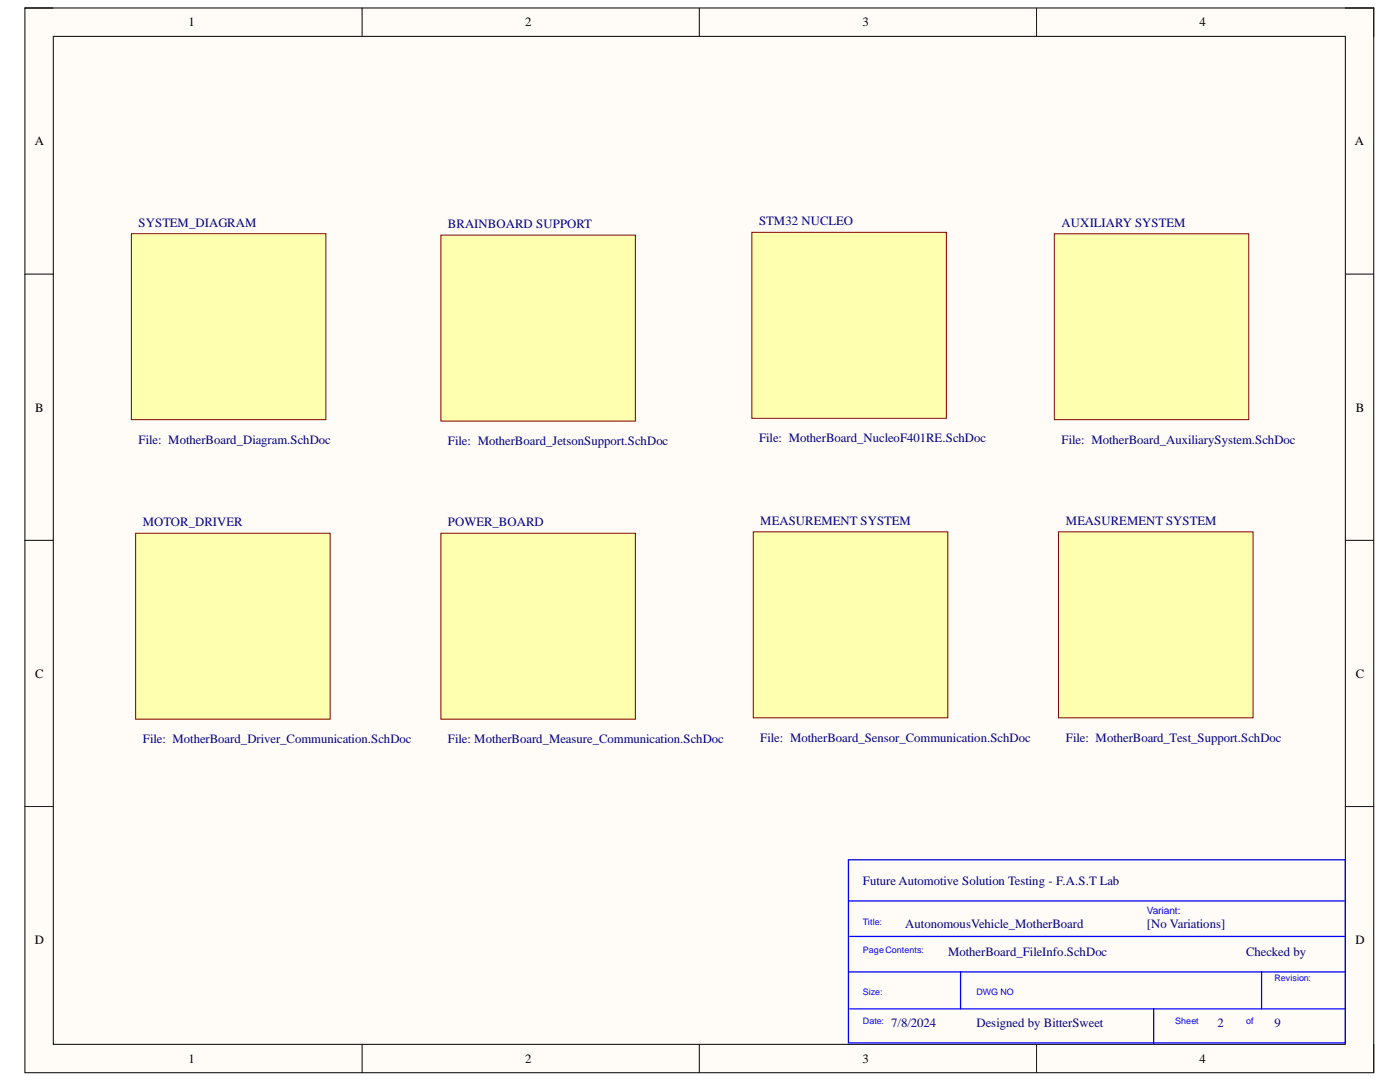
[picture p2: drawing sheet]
<svg xmlns="http://www.w3.org/2000/svg" width="279mm" height="216mm" viewBox="0 0 279 216" stroke-linecap="round" stroke-linejoin="round" font-family="sans-serif">
<defs><g id="words">
<g font-size="2.5">
<text x="37.6" y="5.2">1</text>
<text x="104.8" y="5.2">2</text>
<text x="172.1" y="5.2">3</text>
<text x="239.4" y="5.2">4</text>
<text x="6.9" y="29">A</text>
<text x="270.4" y="29">A</text>
<text x="7" y="82.1">B</text>
<text x="270.6" y="82.1">B</text>
<text x="7" y="135.2">C</text>
<text x="270.6" y="135.2">C</text>
<text x="6.9" y="188.3">D</text>
<text x="270.5" y="188.3">D</text>
<text x="37.6" y="212.1">1</text>
<text x="104.8" y="212.1">2</text>
<text x="172.1" y="212.1">3</text>
<text x="239.4" y="212.1">4</text>
</g>
<g font-size="2.5" fill="#000080">
<text x="27.7" y="45.2">SYSTEM_DIAGRAM</text>
<text x="89.4" y="45.5">BRAINBOARD SUPPORT</text>
<text x="151.5" y="44.9">STM32 NUCLEO</text>
<text x="211.9" y="45.2">AUXILIARY SYSTEM</text>
<text x="27.7" y="88.5">File: MotherBoard_Diagram.SchDoc</text>
<text x="89.4" y="88.8">File: MotherBoard_JetsonSupport.SchDoc</text>
<text x="151.5" y="88.3">File: MotherBoard_NucleoF401RE.SchDoc</text>
<text x="211.9" y="88.5">File: MotherBoard_AuxiliarySystem.SchDoc</text>
<text x="28.5" y="104.9">MOTOR_DRIVER</text>
<text x="89.4" y="104.9">POWER_BOARD</text>
<text x="151.7" y="104.7">MEASUREMENT SYSTEM</text>
<text x="212.7" y="104.7">MEASUREMENT SYSTEM</text>
<text x="28.5" y="148.3">File: MotherBoard_Driver_Communication.SchDoc</text>
<text x="89.4" y="148.3">File: MotherBoard_Measure_Communication.SchDoc</text>
<text x="151.7" y="148.1">File: MotherBoard_Sensor_Communication.SchDoc</text>
<text x="212.7" y="148.1">File: MotherBoard_Test_Support.SchDoc</text>
<text x="172.2" y="176.6">Future Automotive Solution Testing - F.A.S.T Lab</text>
<text x="180.7" y="185.2">AutonomousVehicle_MotherBoard</text>
<text x="228.9" y="185.2">[No Variations]</text>
<text x="189.2" y="190.9">MotherBoard_FileInfo.SchDoc</text>
<text x="248.7" y="190.9">Checked by</text>
<text x="177.9" y="205">7/8/2024</text>
<text x="194.9" y="205">Designed by BitterSweet</text>
<text x="243" y="205">2</text>
<text x="254.3" y="205">9</text>
</g>
<text font-size="2" fill="#00f" x="228.9" y="182.4">Variant:</text>
<g font-size="1.8" fill="#00f">
<text x="172.2" y="184.5">Title:</text>
<text x="172.2" y="190.2">PageContents:</text>
<text x="254.3" y="195.8">Revision:</text>
<text x="172.2" y="198.6">Size:</text>
<text x="194.9" y="198.6">DWG NO</text>
<text x="172.2" y="204.3">Date:</text>
<text x="234.5" y="204.3">Sheet</text>
<text x="248.7" y="204.3">of</text>
</g>
</g></defs>
<path d="M5 1.6h269.2v212.5h-269.2z" fill-rule="evenodd" fill="#fffcf8"/>
<path d="M5 1.6h269.2v212.5h-269.2z" fill="none" stroke="#000" stroke-width=".2"/>
<path d="M10.6 7.3h257.9v201.1h-257.9z" fill-rule="evenodd" fill="#fffcf8"/>
<g fill="none" stroke="#000" stroke-width=".2">
<path d="M5 1.6h5.6M10.6 7.3h257.9v201.1h-257.9zM72.3 1.6v5.7M139.6 1.6v5.7M206.9 1.6v5.7M268.5 1.6h5.7v5.7M5 54.7h5.6M268.5 54.7h5.7M5 107.8h5.6M268.5 107.8h5.7M5 160.9h5.6M268.5 160.9h5.7"/>
<path d="M72.3 208.4v5.7M139.6 208.4v5.7M206.9 208.4v5.7M274.2 208.4v5.7"/>
</g>
<path d="M169.3 171.6h99.2v36.5h-99.2zM169.3 179.8h99.2M169.3 193.9h99.2M169.6 186.9h98.9M191.7 193.9v7.4M251.8 193.9v7.4M169.6 201.3h98.9M230.2 201.3v7.1" fill="none" stroke="#00f" stroke-width=".25"/>
<path d="M26.2 46.6h38.8v37.1h-38.8z" fill-rule="evenodd" fill="#ffffb0"/>
<path d="M26.2 46.6h38.8v37.1h-38.8z" fill="none" stroke="#800000" stroke-width=".2"/>
<path d="M88 106.4h38.8v37.1h-38.8z" fill-rule="evenodd" fill="#ffffb0"/>
<path d="M88 106.4h38.8v37.1h-38.8z" fill="none" stroke="#800000" stroke-width=".2"/>
<path d="M150 46.4h38.9v37.1h-38.9z" fill-rule="evenodd" fill="#ffffb0"/>
<path d="M150 46.4h38.9v37.1h-38.9z" fill="none" stroke="#800000" stroke-width=".2"/>
<path d="M27.1 106.4h38.8v37.1h-38.8z" fill-rule="evenodd" fill="#ffffb0"/>
<path d="M27.1 106.4h38.8v37.1h-38.8z" fill="none" stroke="#800000" stroke-width=".2"/>
<path d="M210.4 46.6h38.8v37.1h-38.8z" fill-rule="evenodd" fill="#ffffb0"/>
<path d="M210.4 46.6h38.8v37.1h-38.8z" fill="none" stroke="#800000" stroke-width=".2"/>
<path d="M150.3 106.1h38.9v37.1h-38.9z" fill-rule="evenodd" fill="#ffffb0"/>
<path d="M150.3 106.1h38.9v37.1h-38.9z" fill="none" stroke="#800000" stroke-width=".2"/>
<path d="M88 46.9h38.8v37.1h-38.8z" fill-rule="evenodd" fill="#ffffb0"/>
<path d="M88 46.9h38.8v37.1h-38.8z" fill="none" stroke="#800000" stroke-width=".2"/>
<path d="M211.3 106.1h38.8v37.1h-38.8z" fill-rule="evenodd" fill="#ffffb0"/>
<path d="M211.3 106.1h38.8v37.1h-38.8z" fill="none" stroke="#800000" stroke-width=".2"/>
<use href="#words"/>
</svg>
